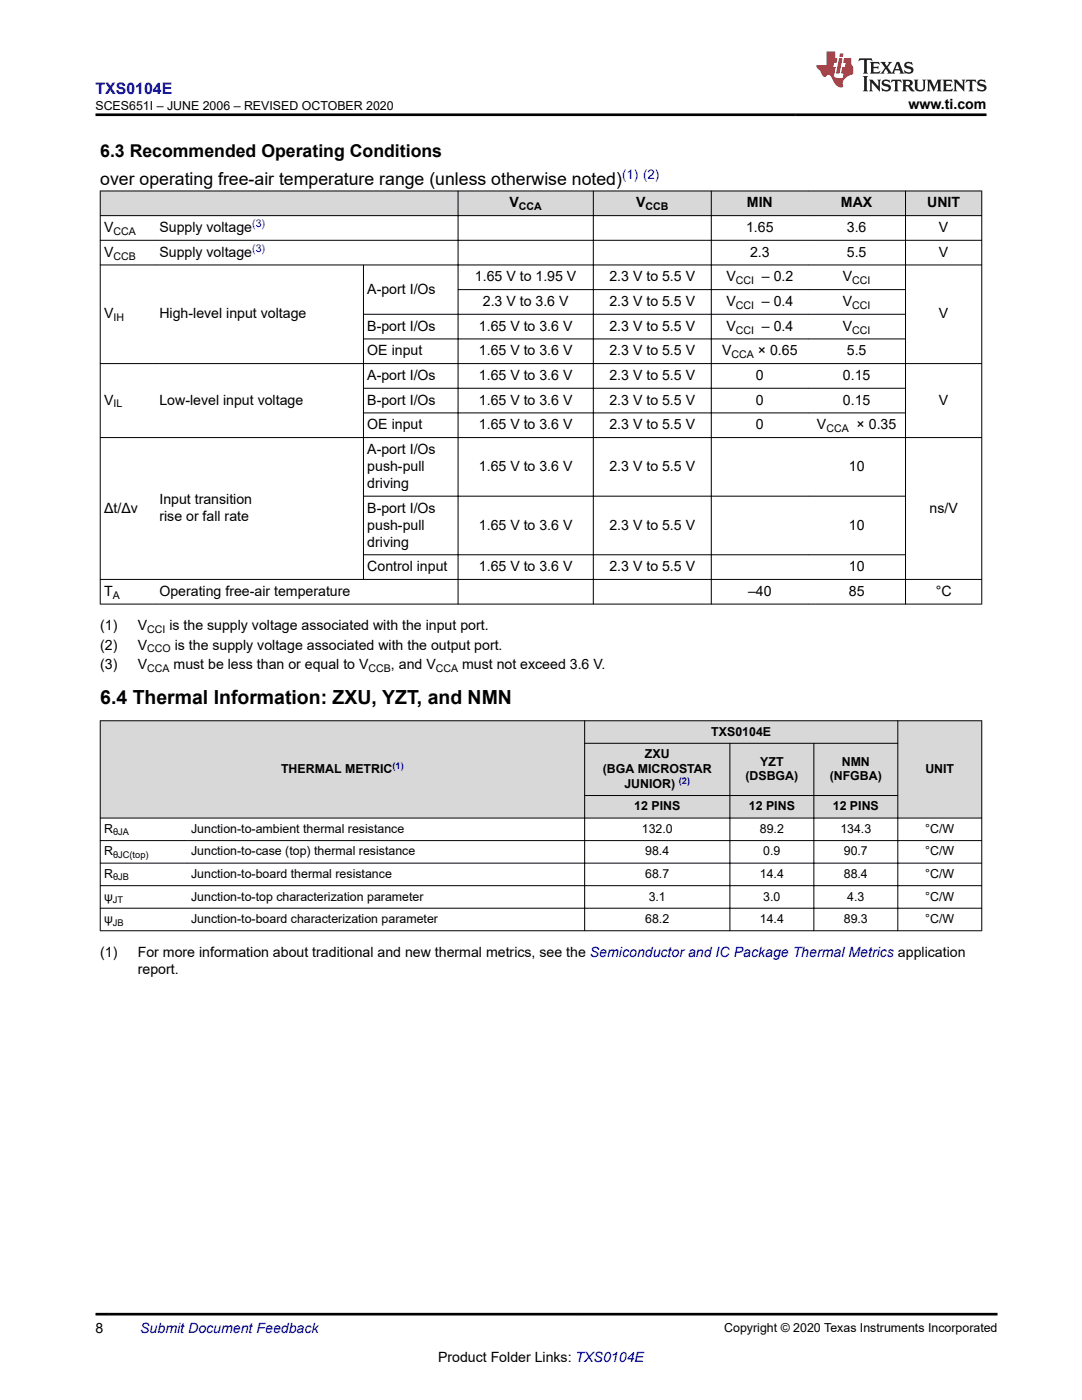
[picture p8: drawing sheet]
<svg xmlns="http://www.w3.org/2000/svg" width="216mm" height="279mm" viewBox="0 0 216 279" stroke-linecap="round" stroke-linejoin="round" font-family="sans-serif">
<defs><g id="words">
<text font-size="3.9" x="20" y="140.5">6.4 Thermal Information: ZXU, YZT, and NMN</text>
<g font-size="3.5">
<text x="20" y="31.3">6.3 Recommended Operating Conditions</text>
<text x="20" y="37">over operating free-air temperature range (unless otherwise noted)</text>
</g>
<text font-size="3.2" fill="#00f" x="19" y="18.7">TXS0104E</text>
<g font-size="2.8">
<text x="181.3" y="21.8">www.ti.com</text>
<text x="101.7" y="41.4">V</text>
<text x="126.9" y="41.4">V</text>
<text x="149" y="41.4">MIN</text>
<text x="167.8" y="41.4">MAX</text>
<text x="185" y="41.4">UNIT</text>
<text x="20.8" y="46.3">V</text>
<text x="31.8" y="46.3">Supply voltage</text>
<text x="148.9" y="46.3">1.65</text>
<text x="169" y="46.3">3.6</text>
<text x="187.4" y="46.3">V</text>
<text x="20.8" y="51.2">V</text>
<text x="31.8" y="51.2">Supply voltage</text>
<text x="149.7" y="51.2">2.3</text>
<text x="169" y="51.2">5.5</text>
<text x="187.4" y="51.2">V</text>
<text x="73.3" y="58.6">A-port I/Os</text>
<text x="94.8" y="56.2">1.65 V to 1.95 V</text>
<text x="121.6" y="56.2">2.3 V to 5.5 V</text>
<text x="144.9" y="56.2">V</text>
<text x="152" y="56.2">– 0.2</text>
<text x="168.2" y="56.2">V</text>
<text x="20.8" y="63.5">V</text>
<text x="31.8" y="63.5">High-level input voltage</text>
<text x="73.3" y="66">B-port I/Os</text>
<text x="95.6" y="66">1.65 V to 3.6 V</text>
<text x="96.3" y="61.1">2.3 V to 3.6 V</text>
<text x="121.6" y="61.1">2.3 V to 5.5 V</text>
<text x="121.6" y="66">2.3 V to 5.5 V</text>
<text x="144.9" y="61.1">V</text>
<text x="144.9" y="66">V</text>
<text x="152" y="61.1">– 0.4</text>
<text x="152" y="66">– 0.4</text>
<text x="168.2" y="61.1">V</text>
<text x="168.2" y="66">V</text>
<text x="187.4" y="63.5">V</text>
<text x="73.3" y="70.9">OE input</text>
<text x="95.6" y="70.9">1.65 V to 3.6 V</text>
<text x="121.6" y="70.9">2.3 V to 5.5 V</text>
<text x="144.1" y="70.9">V</text>
<text x="151.2" y="70.9">× 0.65</text>
<text x="169" y="70.9">5.5</text>
<text x="73.3" y="75.8">A-port I/Os</text>
<text x="95.6" y="75.8">1.65 V to 3.6 V</text>
<text x="121.6" y="75.8">2.3 V to 5.5 V</text>
<text x="150.8" y="75.8">0</text>
<text x="168.2" y="75.8">0.15</text>
<text x="20.8" y="80.8">V</text>
<text x="31.8" y="80.8">Low-level input voltage</text>
<text x="73.3" y="80.8">B-port I/Os</text>
<text x="95.6" y="80.8">1.65 V to 3.6 V</text>
<text x="121.6" y="80.8">2.3 V to 5.5 V</text>
<text x="150.8" y="80.8">0</text>
<text x="168.2" y="80.8">0.15</text>
<text x="187.4" y="80.8">V</text>
<text x="73.3" y="85.7">OE input</text>
<text x="95.6" y="85.7">1.65 V to 3.6 V</text>
<text x="121.6" y="85.7">2.3 V to 5.5 V</text>
<text x="150.8" y="85.7">0</text>
<text x="163" y="85.7">V</text>
<text x="170.9" y="85.7">× 0.35</text>
<text x="73.3" y="90.6">A-port I/Os</text>
<text x="73.3" y="94">push-pull</text>
<text x="95.6" y="94">1.65 V to 3.6 V</text>
<text x="121.6" y="94">2.3 V to 5.5 V</text>
<text x="169.4" y="94">10</text>
<text x="31.8" y="100.6">Input transition</text>
<text x="73.3" y="97.4">driving</text>
<text x="20.8" y="102.3">Δt/Δv</text>
<text x="31.8" y="104">rise or fall rate</text>
<text x="73.3" y="102.3">B-port I/Os</text>
<text x="73.3" y="105.7">push-pull</text>
<text x="95.6" y="105.7">1.65 V to 3.6 V</text>
<text x="121.6" y="105.7">2.3 V to 5.5 V</text>
<text x="169.4" y="105.7">10</text>
<text x="185.5" y="102.3">ns/V</text>
<text x="73.3" y="109.1">driving</text>
<text x="73.3" y="114">Control input</text>
<text x="95.6" y="114">1.65 V to 3.6 V</text>
<text x="121.6" y="114">2.3 V to 5.5 V</text>
<text x="169.4" y="114">10</text>
<text x="20.8" y="118.9">T</text>
<text x="31.8" y="118.9">Operating free-air temperature</text>
<text x="149.3" y="118.9">–40</text>
<text x="169.4" y="118.9">85</text>
<text x="186.7" y="118.9">°C</text>
<text x="20" y="125.7">(1)</text>
<text x="27.5" y="125.7">V</text>
<text x="33.8" y="125.7">is the supply voltage associated with the input port.</text>
<text x="20" y="129.6">(2)</text>
<text x="27.5" y="129.6">V</text>
<text x="34.9" y="129.6">is the supply voltage associated with the output port.</text>
<text x="20" y="133.5">(3)</text>
<text x="27.5" y="133.5">V</text>
<text x="34.6" y="133.5">must be less than or equal to V</text>
<text x="78" y="133.5">, and V</text>
<text x="92.2" y="133.5">must not exceed 3.6 V.</text>
<text x="20" y="190.9">(1)</text>
<text x="27.5" y="190.9">For more information about traditional and new thermal metrics, see the Semiconductor and IC Package Thermal Metrics application</text>
<text x="27.5" y="194.3">report.</text>
<text x="19" y="266.1">8</text>
<text x="87.4" y="271.7">Product Folder Links: TXS0104E</text>
</g>
<text font-size="2.8" fill="#00f" x="28" y="266.1">Submit Document Feedback</text>
<text font-size="2.6" fill="#00f" x="124.1" y="35.8">(1) (2)</text>
<g font-size="2.5">
<text x="19" y="21.9">SCES651I – JUNE 2006 – REVISED OCTOBER 2020</text>
<text x="141.9" y="146.8">TXS0104E</text>
<text x="56.1" y="154.3">THERMAL METRIC</text>
<text x="120.3" y="154.3">(BGA MICROSTAR</text>
<text x="128.7" y="151.3">ZXU</text>
<text x="148.7" y="155.7">(DSBGA)</text>
<text x="151.7" y="152.8">YZT</text>
<text x="165.6" y="155.7">(NFGBA)</text>
<text x="168" y="152.8">NMN</text>
<text x="184.6" y="154.3">UNIT</text>
<text x="124.6" y="157.2">JUNIOR)</text>
<text x="126.6" y="161.7">12 PINS</text>
<text x="149.4" y="161.7">12 PINS</text>
<text x="166.2" y="161.7">12 PINS</text>
<text x="20.8" y="166.2">R</text>
<text x="38.1" y="166.2">Junction-to-ambient thermal resistance</text>
<text x="128.1" y="166.2">132.0</text>
<text x="151.6" y="166.2">89.2</text>
<text x="167.7" y="166.2">134.3</text>
<text x="184.6" y="166.2">°C/W</text>
<text x="20.8" y="170.7">R</text>
<text x="38.1" y="170.7">Junction-to-case (top) thermal resistance</text>
<text x="128.7" y="170.7">98.4</text>
<text x="152.3" y="170.7">0.9</text>
<text x="168.4" y="170.7">90.7</text>
<text x="184.6" y="170.7">°C/W</text>
<text x="20.8" y="175.2">R</text>
<text x="20.8" y="179.7">ψ</text>
<text x="38.1" y="175.2">Junction-to-board thermal resistance</text>
<text x="38.1" y="179.7">Junction-to-top characterization parameter</text>
<text x="128.7" y="175.2">68.7</text>
<text x="129.4" y="179.7">3.1</text>
<text x="151.6" y="175.2">14.4</text>
<text x="152.3" y="179.7">3.0</text>
<text x="168.4" y="175.2">88.4</text>
<text x="169.1" y="179.7">4.3</text>
<text x="184.6" y="179.7">°C/W</text>
<text x="184.6" y="175.2">°C/W</text>
<text x="20.8" y="184.2">ψ</text>
<text x="38.1" y="184.2">Junction-to-board characterization parameter</text>
<text x="128.7" y="184.2">68.2</text>
<text x="151.6" y="184.2">14.4</text>
<text x="168.4" y="184.2">89.3</text>
<text x="184.6" y="184.2">°C/W</text>
<text x="144.5" y="265.8">Copyright © 2020 Texas Instruments Incorporated</text>
</g>
<g font-size="2.1">
<text x="103.5" y="42">CCA</text>
<text x="128.8" y="42">CCB</text>
<text x="22.7" y="46.9">CCA</text>
<text x="22.6" y="51.8">CCB</text>
<text x="146.8" y="56.7">CCI</text>
<text x="170.1" y="56.7">CCI</text>
<text x="22.6" y="64.1">IH</text>
<text x="146.8" y="61.6">CCI</text>
<text x="170.1" y="61.6">CCI</text>
<text x="146" y="71.5">CCA</text>
<text x="146.8" y="66.6">CCI</text>
<text x="170.1" y="66.6">CCI</text>
<text x="22.7" y="81.3">IL</text>
<text x="164.9" y="86.2">CCA</text>
<text x="22.5" y="119.5">A</text>
<text x="29.4" y="130.2">CCO</text>
<text x="29.4" y="126.3">CCI</text>
<text x="29.4" y="134.1">CCA</text>
<text x="73.5" y="134.1">CCB</text>
<text x="87" y="134.1">CCA</text>
</g>
<g font-size="2.1" fill="#00f">
<text x="50.3" y="45.4">(3)</text>
<text x="50.3" y="50.3">(3)</text>
</g>
<g font-size="1.9" fill="#00f">
<text x="78.3" y="153.4">(1)</text>
<text x="135.4" y="156.4">(2)</text>
</g>
<g font-size="1.9">
<text x="22.6" y="166.7">θJA</text>
<text x="22.6" y="171.2">θJC(top)</text>
<text x="22.6" y="175.7">θJB</text>
<text x="22.5" y="180.2">JT</text>
<text x="22.5" y="184.7">JB</text>
</g>
</g></defs>
<g fill="#d8d8d8">
<path d="M20 38.1h175.9v4.9h-175.9z" fill-rule="evenodd"/>
<path d="M20.1 38.2h71.2v4.8h-71.2z" fill-rule="evenodd"/>
<path d="M91.5 38.2h26.8v4.8h-26.8z" fill-rule="evenodd"/>
<path d="M118.5 38.2h23.4v4.8h-23.4z" fill-rule="evenodd"/>
<path d="M142 38.2h19.3v4.8h-19.3z" fill-rule="evenodd"/>
<path d="M161.3 38.2h19.3v4.8h-19.3z" fill-rule="evenodd"/>
<path d="M180.7 38.2h15.1v4.8h-15.1z" fill-rule="evenodd"/>
</g>
<g fill="none" stroke="#000" stroke-width=".2">
<path d="M19.9 38.1h176.1M20 38.1v82.5M91.4 38.1v82.5M118.4 38.1v82.5M141.9 38.1v82.5M180.7 38.1v82.5M195.9 38.1v82.5M19.9 43h176.1M19.9 48h176.1M19.9 52.9h176.1M72.5 52.8v62.9M91.3 57.8h89.4"/>
<path d="M19.9 72.6h176.1M72.5 62.7h108.2M72.5 67.6h108.2M72.5 77.5h108.2M19.9 87.3h176.1M72.5 82.4h108.2M72.5 99h108.2M19.9 115.6h176.1M72.5 110.7h108.2M19.9 120.6h176.1"/>
</g>
<g fill="#d8d8d8">
<path d="M20 143.8h175.9v4.5h-175.9z" fill-rule="evenodd"/>
<path d="M20 148.3h175.9v10.5h-175.9z" fill-rule="evenodd"/>
<path d="M20 158.8h175.9v4.5h-175.9z" fill-rule="evenodd"/>
<path d="M20.1 143.9h96.5v19.3h-96.5z" fill-rule="evenodd"/>
<path d="M116.7 143.9h62.4v4.4h-62.4z" fill-rule="evenodd"/>
<path d="M179.2 143.9h16.6v19.3h-16.6z" fill-rule="evenodd"/>
<path d="M116.7 148.4h28.9v10.3h-28.9z" fill-rule="evenodd"/>
<path d="M145.7 148.4h16.6v10.3h-16.6z" fill-rule="evenodd"/>
<path d="M162.5 148.4h16.6v10.3h-16.6z" fill-rule="evenodd"/>
<path d="M116.7 158.8h28.9v4.4h-28.9z" fill-rule="evenodd"/>
<path d="M145.7 158.8h16.6v4.4h-16.6z" fill-rule="evenodd"/>
<path d="M162.5 158.8h16.6v4.4h-16.6z" fill-rule="evenodd"/>
</g>
<g fill="none" stroke="#000" stroke-width=".2">
<path d="M19.9 143.8h176.1M20 143.8v42M116.6 148.3h62.6M116.6 158.8h62.6M116.7 143.8v42M145.6 148.3v37.5M162.4 148.3v37.5M179.1 143.8v42M195.9 143.8v42M19.9 163.3h176.1M19.9 167.8h176.1M19.9 172.3h176.1"/>
<path d="M19.9 176.8h176.1M19.9 181.3h176.1M19.9 185.8h176.1"/>
</g>
<path d="M171.5 11.6l-.2 .6 .5-.2h.6v.1v2.2l-.2 .4h1l-.2-.4v-2.2v-.1h.5l.6 .2-.2-.6zM173.6 12.4l.2 .3v1.6l-.2 .4h1.9l.1-.6a1.08 1.08 0 0 1-1.3 .2v-.7h.6l.4 .2v-.7l-.4 .2h-.6v-.5l.2-.2a1 1 0 0 1 1 .3l-.1-.5zM175.7 12.4l.9 1.1-1 1.2h.9l-.2-.2 .5-.8 .4 .8-.2 .2h1.6l-.2-.2 .2-.5h.9l.1 .5-.1 .2h.9l-.2-.4-.8-1.9h-.5l-.9 2.1-.9-1.1 .9-1h-.8l.2 .2-.4 .6-.4-.6 .2-.2zM179 12.8l.4 1h-.7zM180.7 12.5a.65 .65 0 0 0-.2 .7 .65 .65 0 0 0 .6 .5l.6 .1 .1 .3a.79 .79 0 0 1-.7 .4 .79 .79 0 0 1-.7-.5l.1 .7 .2-.1a.93 .93 0 0 0 1.1 0 .93 .93 0 0 0 .4-.9 1.46 1.46 0 0 0-1.2-.6l-.1-.3a1.09 1.09 0 0 1 1.2 .2l-.2-.6-.1 .1-.5-.2zM172.2 15.2l.2 .4v2.2l-.2 .4h1l-.2-.4v-2.2l.2-.4zM173.4 15.9l.2 .4v1.5l-.2 .4h.8l-.3-.4 .1-1.3 1.6 1.8v-2l.2-.4h-.7l.1 .2 .1 1.1-1.2-1.3zM176.2 16a.65 .65 0 0 0-.2 .8 .65 .65 0 0 0 .6 .4l.6 .2 .1 .2a.79 .79 0 0 1-.7 .4 .79 .79 0 0 1-.7-.5l.1 .7 .2-.1a.93 .93 0 0 0 1.1 .1 .93 .93 0 0 0 .4-1 1.46 1.46 0 0 0-1.2-.5l-.1-.4a1.09 1.09 0 0 1 1.2 .2l-.1-.6-.2 .1-.5-.1zM177.9 15.9l-.1 .6a.63 .63 0 0 1 .8-.3v1.6l-.3 .4h1l-.2-.4v-1.6a.66 .66 0 0 1 .8 .3l-.1-.6zM180 15.9l.2 .4v1.5l-.2 .4h1l-.2-.2-.1-.7h.5l.1 .2a.79 .79 0 0 0 1.2 .6l-1-.9a.61 .61 0 0 0 .6-.6 .61 .61 0 0 0-.5-.7zM180.8 16.2h.1a.47 .47 0 0 1 .5 .1 .47 .47 0 0 1 .1 .5l-.1 .1-.7 .1zM182.3 15.9l.2 .2a2.27 2.27 0 0 0 .4 2 1.04 1.04 0 0 0 1.7-.7v-1.3l.2-.2h-.8l.2 .4v1.1a.6 .6 0 0 1-.6 .6 .6 .6 0 0 1-.6-.6v-1.1l.3-.4zM184.9 15.9l.2 .4v1.5l-.2 .4h.8l-.3-.4v-1.4l.9 1.9 .9-1.9v1.4l-.3 .4h1l-.2-.4v-1.5l.2-.4h-.8l-.7 1.5-.6-1.5zM188.1 15.9l.2 .4v1.5l-.2 .4h1.9l.1-.6a1.09 1.09 0 0 1-1.3 .2v-.7h.6l.4 .2v-.6l-.4 .2h-.6v-.6l.2-.1a1.01 1.01 0 0 1 1 .3l-.1-.6zM190.2 15.9l.3 .4v1.5l-.3 .4h.8l-.2-.4v-1.3l1.6 1.8v-2l.2-.4h-.7l.2 .2v1.1l-1.2-1.3zM192.8 15.9l-.1 .6a.63 .63 0 0 1 .8-.3v1.6l-.3 .4h1l-.2-.4v-1.6a.66 .66 0 0 1 .8 .3l-.1-.6zM195.2 16a.65 .65 0 0 0-.2 .8 .65 .65 0 0 0 .6 .4l.6 .2 .2 .2a.79 .79 0 0 1-.7 .4 .79 .79 0 0 1-.7-.5l.1 .7 .2-.1a.93 .93 0 0 0 1 .1 .93 .93 0 0 0 .5-1 1.46 1.46 0 0 0-1.3-.5v-.4a1.09 1.09 0 0 1 1.2 .2l-.2-.6-.2 .1-.5-.1z" fill="#231f20"/>
<path d="M164.9 10.3v2.7h-2l.1 .4 .8 1a.95 .95 0 0 0 1 .9 .59 .59 0 0 1 .5-.4 .59 .59 0 0 1 .5 .3l.4 .8a1.59 1.59 0 0 0 2.1 1.4 1.61 1.61 0 0 1 1-2.3l1-.3-.1-1.5a1.59 1.59 0 0 1-.3-1.7h-1.5l-.2 .9h.6l-.2 .9h-.5l-.2 .9v.3l.4 .1-.1 .9h-.7a.73 .73 0 0 1-1-.7l.3-1.5h-.5l.1-.9h.5l.2-.9h-.5v-1.3zM167.4 11.6l-.6 3.1h.7l.6-3.1zM167.6 10.7l-.1 .6h.7l.1-.6z" fill="#ed1c24"/>
<path d="M19 22.9h177.8M19 262.3h180" fill="none" stroke="#000" stroke-width=".53"/>
<use href="#words"/>
</svg>
